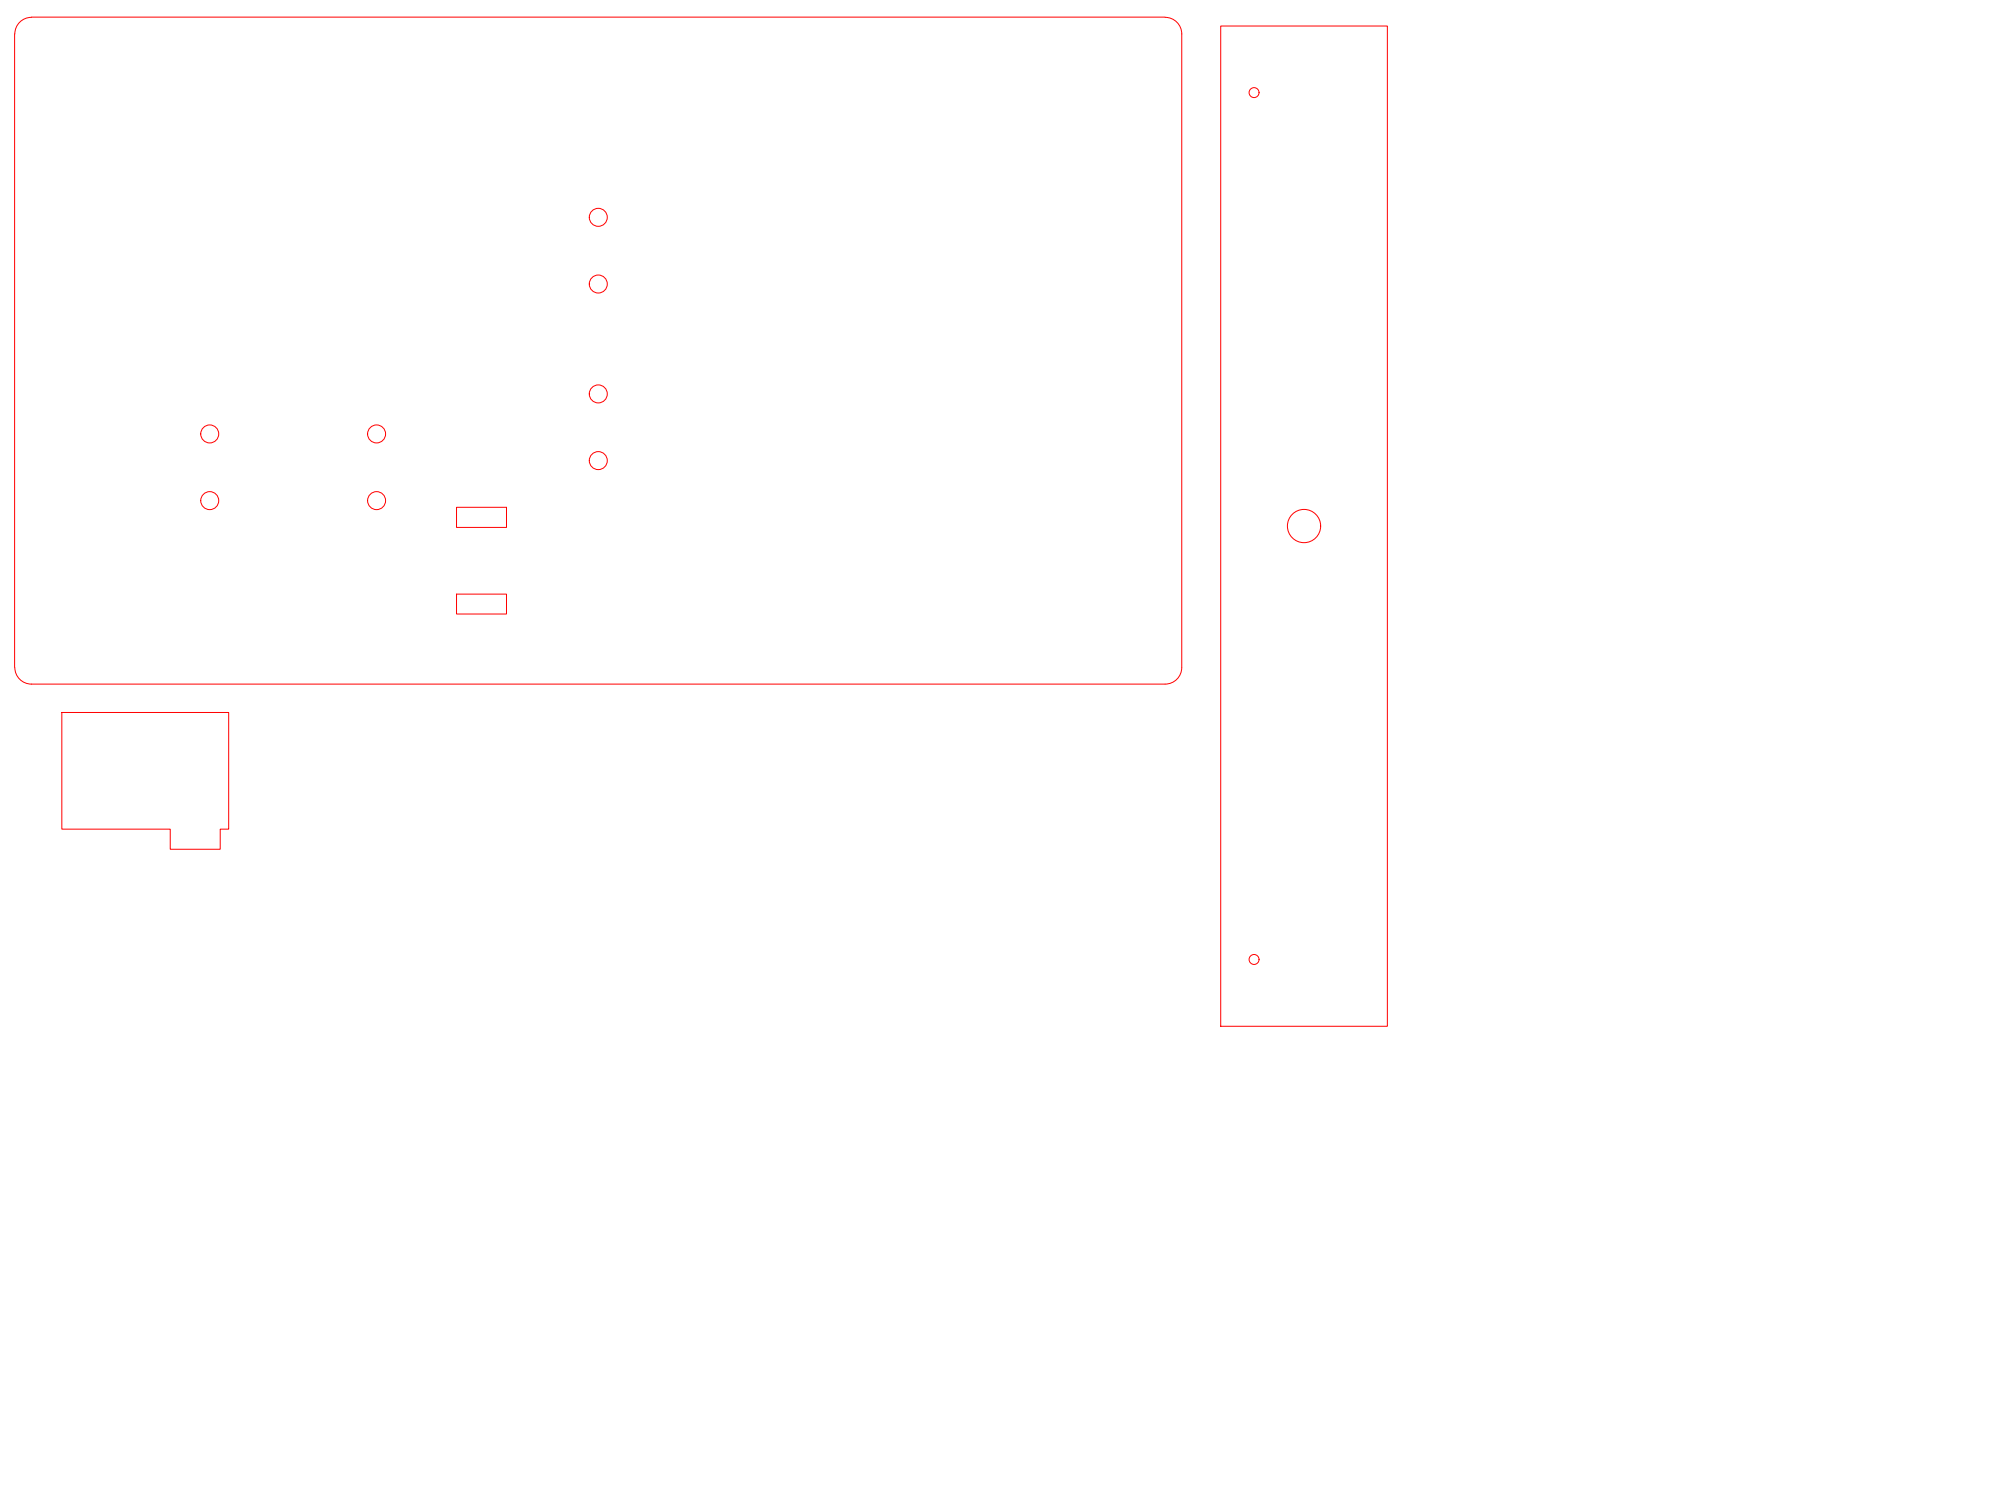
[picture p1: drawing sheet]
<svg xmlns="http://www.w3.org/2000/svg" width="600mm" height="450mm" viewBox="0 0 600 450" stroke-linecap="round" stroke-linejoin="round" font-family="sans-serif">
<!-- layer: Visible (ISO) -->
<g fill="none" stroke="#f00" stroke-width=".3">
<path d="M4.4 10.2v189.9M9.4 5.1h340M9.4 5.2a5 5 0 0 0-5 5M349.4 5.2a5 5 0 0 1 5 5M354.4 10.2v190a5 5 0 0 1-5 5M366.1 7.8h50v300h-50zM136.9 152.1h15v6.1h-15zM136.9 178.2h15v5.9h-15zM4.4 200.2a5 5 0 0 0 5 5M9.4 205.2h340M18.5 213.7h50.1v35h-2.6v6h-14.9v-6h-32.6z"/>
<circle cx="376.1" cy="27.8" r="1.49"/>
<circle cx="179.4" cy="65.2" r="2.7"/>
<circle cx="179.4" cy="85.2" r="2.7"/>
<circle cx="179.4" cy="118.1" r="2.7"/>
<circle cx="62.9" cy="130.1" r="2.7"/>
<circle cx="112.9" cy="130.1" r="2.7"/>
<circle cx="179.4" cy="138.1" r="2.7"/>
<circle cx="62.9" cy="150.1" r="2.7"/>
<circle cx="112.9" cy="150.1" r="2.7"/>
<circle cx="391.1" cy="157.8" r="5"/>
<circle cx="376.1" cy="287.7" r="1.49"/>
</g>
</svg>
